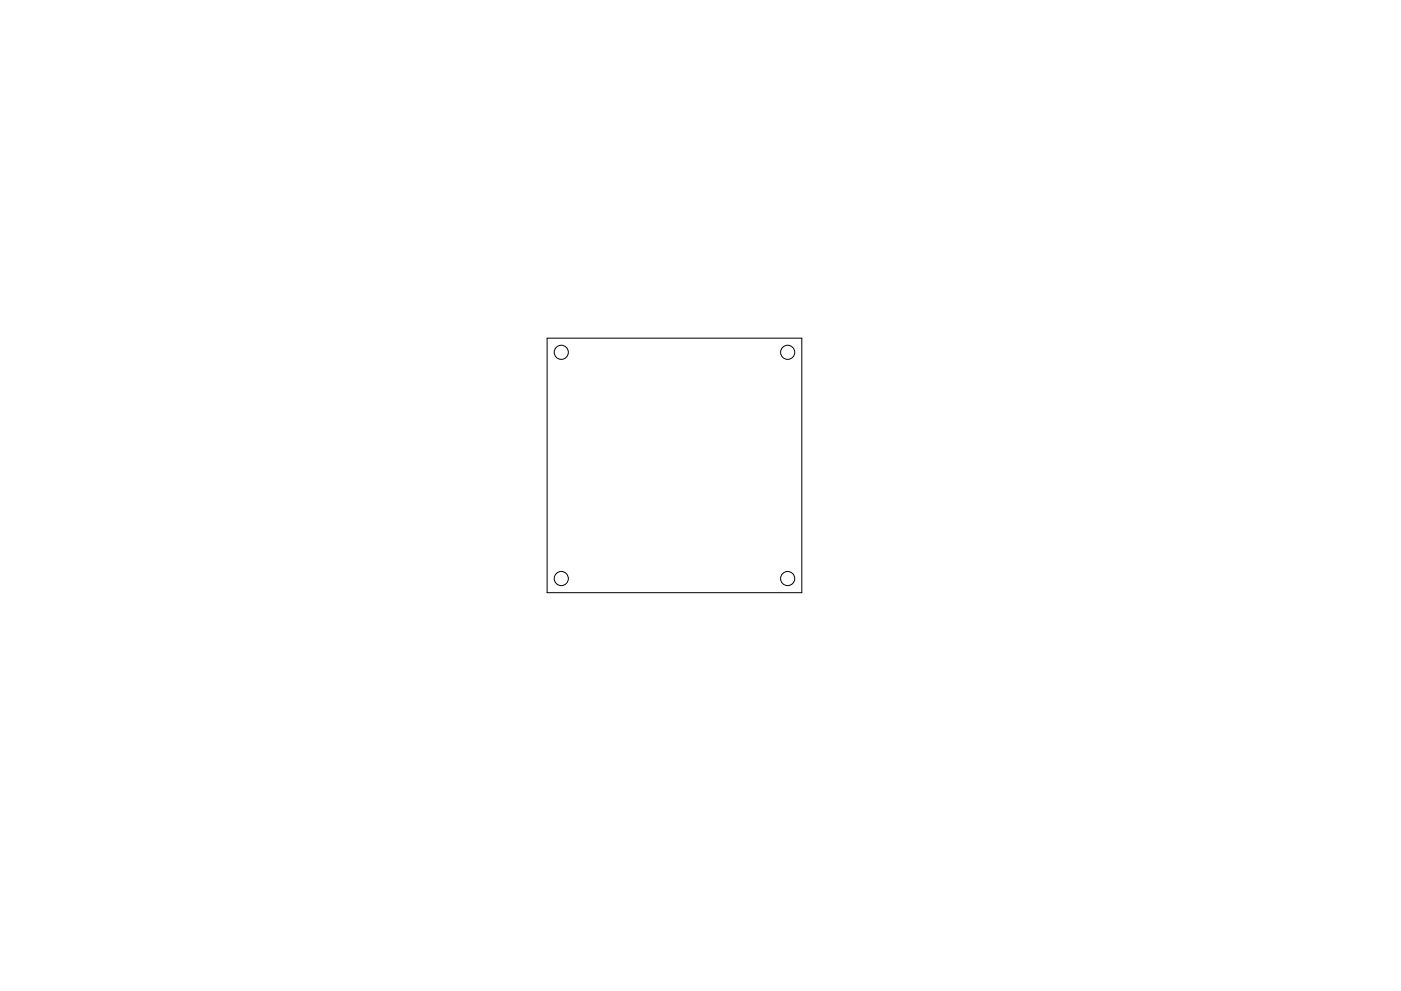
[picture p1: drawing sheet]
<svg xmlns="http://www.w3.org/2000/svg" width="297mm" height="210mm" viewBox="0 0 297 210" stroke-linecap="round" stroke-linejoin="round" font-family="sans-serif">
<g fill="none" stroke="#000" stroke-width=".21">
<path d="M116 71.7h54v54h-54z"/>
<circle cx="119" cy="74.7" r="1.5"/>
<circle cx="167" cy="74.7" r="1.5"/>
<circle cx="119" cy="122.7" r="1.5"/>
<circle cx="167" cy="122.7" r="1.5"/>
</g>
</svg>
